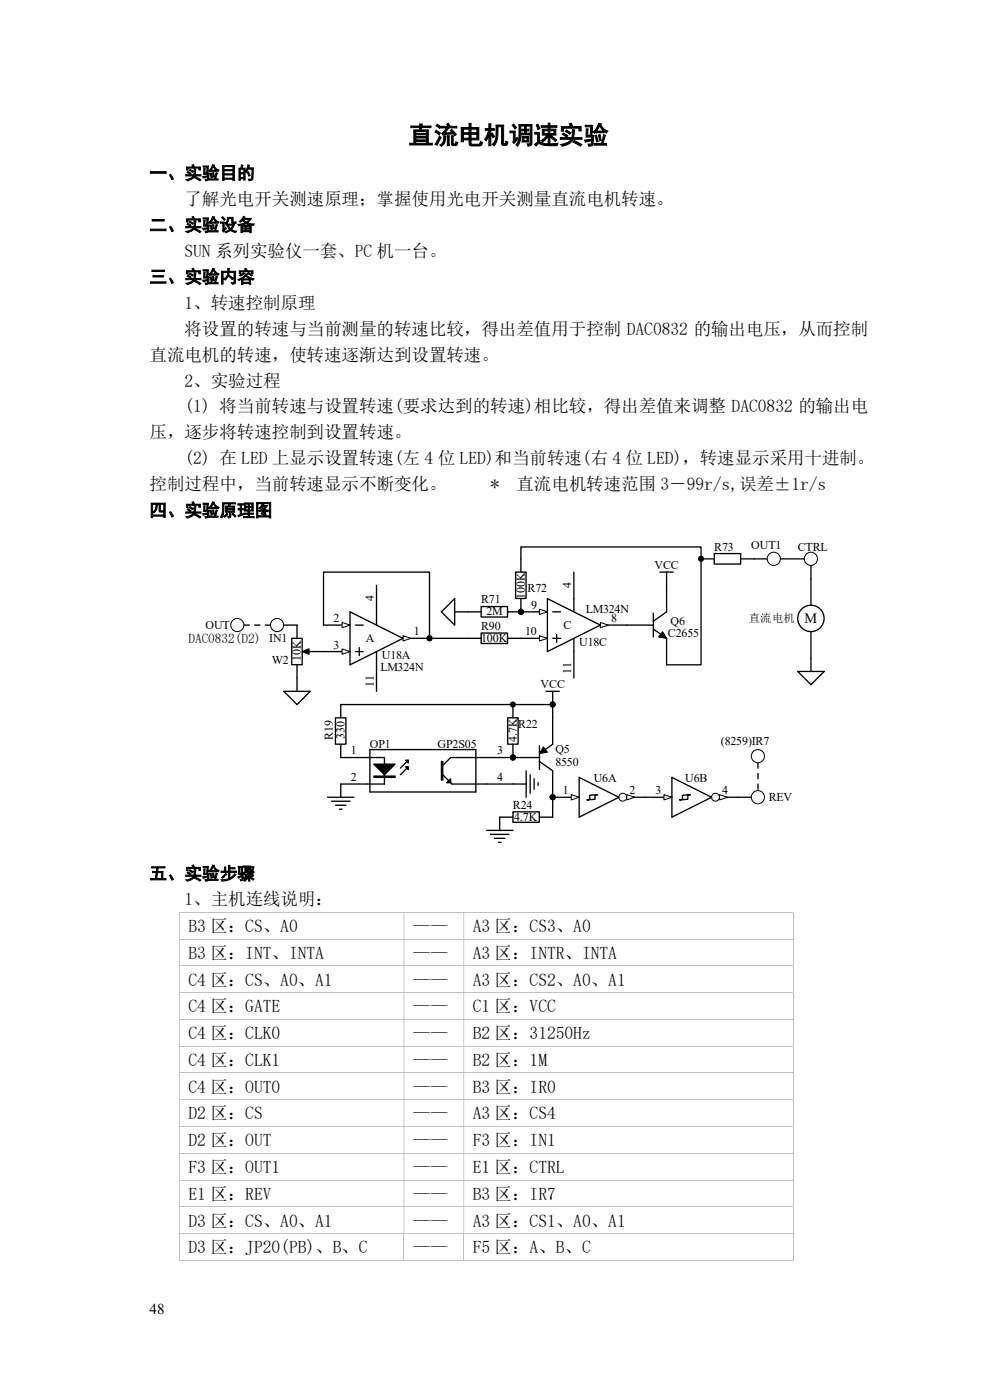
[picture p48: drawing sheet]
<svg xmlns="http://www.w3.org/2000/svg" width="210mm" height="297mm" viewBox="0 0 210 297" stroke-linecap="round" stroke-linejoin="round" font-family="sans-serif">
<defs><g id="words">
<text font-size="5.3" x="86.7" y="30.5">直流电机调速实验</text>
<g font-size="3.7">
<text x="31.7" y="38">一、实验目的</text>
<text x="39.1" y="43.5">了解光电开关测速原理；掌握使用光电开关测量直流电机转速。</text>
<text x="31.7" y="49">二、实验设备</text>
<text x="31.7" y="60">三、实验内容</text>
<text x="39.1" y="54.5">SUN 系列实验仪一套、PC 机一台。</text>
<text x="39.1" y="65.5">1、转速控制原理</text>
<text x="39.1" y="71">将设置的转速与当前测量的转速比较，得出差值用于控制 DAC0832 的输出电压，从而控制</text>
<text x="31.7" y="76.5">直流电机的转速，使转速逐渐达到设置转速。</text>
<text x="39.1" y="82">2、实验过程</text>
<text x="39.1" y="87.5">(1) 将当前转速与设置转速(要求达到的转速)相比较，得出差值来调整 DAC0832 的输出电</text>
<text x="31.7" y="93">压，逐步将转速控制到设置转速。</text>
<text x="39.1" y="98.5">(2) 在 LED 上显示设置转速(左 4 位 LED)和当前转速(右 4 位 LED)，转速显示采用十进制。</text>
<text x="31.7" y="104">控制过程中，当前转速显示不断变化。</text>
<text x="104" y="104">*</text>
<text x="109.6" y="104">直流电机转速范围 3－99r/s,误差±1r/s</text>
<text x="31.7" y="109.5">四、实验原理图</text>
<text x="31.7" y="186.6">五、实验步骤</text>
<text x="39.1" y="192.1">1、主机连线说明：</text>
<text x="40" y="197.7">B3 区：CS、A0</text>
<text x="87.6" y="197.7">——</text>
<text x="100.3" y="197.7">A3 区：CS3、A0</text>
<text x="40" y="203.4">B3 区：INT、INTA</text>
<text x="87.6" y="203.4">——</text>
<text x="100.3" y="203.4">A3 区：INTR、INTA</text>
<text x="40" y="209.1">C4 区：CS、A0、A1</text>
<text x="87.6" y="209.1">——</text>
<text x="100.3" y="209.1">A3 区：CS2、A0、A1</text>
<text x="40" y="214.8">C4 区：GATE</text>
<text x="87.6" y="214.8">——</text>
<text x="100.3" y="214.8">C1 区：VCC</text>
<text x="40" y="220.5">C4 区：CLK0</text>
<text x="87.6" y="220.5">——</text>
<text x="100.3" y="220.5">B2 区：31250Hz</text>
<text x="40" y="226.1">C4 区：CLK1</text>
<text x="87.6" y="226.1">——</text>
<text x="100.3" y="226.1">B2 区：1M</text>
<text x="40" y="231.8">C4 区：OUT0</text>
<text x="87.6" y="231.8">——</text>
<text x="100.3" y="231.8">B3 区：IR0</text>
<text x="40" y="237.5">D2 区：CS</text>
<text x="87.6" y="237.5">——</text>
<text x="100.3" y="237.5">A3 区：CS4</text>
<text x="40" y="243.2">D2 区：OUT</text>
<text x="87.6" y="243.2">——</text>
<text x="100.3" y="243.2">F3 区：IN1</text>
<text x="40" y="248.9">F3 区：OUT1</text>
<text x="87.6" y="248.9">——</text>
<text x="100.3" y="248.9">E1 区：CTRL</text>
<text x="40" y="254.6">E1 区：REV</text>
<text x="87.6" y="254.6">——</text>
<text x="100.3" y="254.6">B3 区：IR7</text>
<text x="40" y="260.2">D3 区：CS、A0、A1</text>
<text x="87.6" y="260.2">——</text>
<text x="100.3" y="260.2">A3 区：CS1、A0、A1</text>
<text x="40" y="265.9">D3 区：JP20(PB)、B、C</text>
<text x="87.6" y="265.9">——</text>
<text x="100.3" y="265.9">F5 区：A、B、C</text>
</g>
<text font-size="3.2" x="31.7" y="278.8">48</text>
<text font-size="3" x="170.6" y="132.2">M</text>
<text font-size="2.8" x="40" y="136.4">DAC0832(D2) IN1</text>
<g font-size="2.5">
<text x="151.5" y="116.8">R73</text>
<text x="159.4" y="116.5">OUT1</text>
<text x="169.2" y="116.8">CTRL</text>
<text x="111.9" y="125.5">R72</text>
<text x="121.2" y="124.8" transform="rotate(-90 121.2 124.8)">4</text>
<text x="138.9" y="120.7">VCC</text>
<text x="70.8" y="132">2</text>
<text x="79.3" y="127.5" transform="rotate(-90 79.3 127.5)">4</text>
<text x="102.1" y="128">R71</text>
<text x="103.2" y="130.6">2M</text>
<text x="111.3" y="127" transform="rotate(-90 111.3 127)">100K</text>
<text x="112.6" y="129.2">9</text>
<text x="124.3" y="130">LM324N</text>
<text x="129.6" y="132">8</text>
<text x="43.6" y="133.4">OUT</text>
<text x="70.8" y="137.6">3</text>
<text x="77.6" y="136.2">A</text>
<text x="87.8" y="134.8">1</text>
<text x="102.1" y="136.2">100K</text>
<text x="102.1" y="133.6">R90</text>
<text x="111.4" y="134.8">10</text>
<text x="119.5" y="133.4">C</text>
<text x="122.9" y="137">U18C</text>
<text x="141.7" y="135">C2655</text>
<text x="142.2" y="132.5">Q6</text>
<text x="57.7" y="141">W2</text>
<text x="63.8" y="140.2" transform="rotate(-90 63.8 140.2)">10K</text>
<text x="80.7" y="142.4">LM324N</text>
<text x="81" y="139.8">U18A</text>
<text x="121.2" y="143" transform="rotate(-90 121.2 143)">11</text>
<text x="79.3" y="145.8" transform="rotate(-90 79.3 145.8)">11</text>
<text x="114.7" y="146">VCC</text>
<text x="109.9" y="154.4">R22</text>
<text x="70.6" y="157.1" transform="rotate(-90 70.6 157.1)">R19</text>
<text x="73.1" y="156.8" transform="rotate(-90 73.1 156.8)">330</text>
<text x="74.4" y="160.1">1</text>
<text x="78.5" y="158.7">OP1</text>
<text x="92.8" y="158.7">GP2S05</text>
<text x="105.5" y="160.1">3</text>
<text x="109.6" y="157.4" transform="rotate(-90 109.6 157.4)">4.7K</text>
<text x="117.8" y="159.8">Q5</text>
<text x="153" y="158.1">(8259)IR7</text>
<text x="74.4" y="165.7">2</text>
<text x="105.5" y="165.7">4</text>
<text x="117.8" y="162.6">8550</text>
<text x="125.9" y="165.9">U6A</text>
<text x="145.3" y="165.9">U6B</text>
<text x="108.8" y="171.6">R24</text>
<text x="119.4" y="168.5">1</text>
<text x="133.6" y="168.5">2</text>
<text x="139.1" y="168.5">3</text>
<text x="153.2" y="168.5">4</text>
<text x="163.1" y="169.9">REV</text>
<text x="109.1" y="174.1">4.7K</text>
</g>
<text font-size="2.4" x="158.8" y="132">直流电机</text>
</g></defs>
<path d="M110.5 135.4h5.6M121.7 121.4v5.6M121.7 138.2v5.7" fill="none" stroke="#000" stroke-width=".28"/>
<path d="M114.4 134.9l1.7 .5-1.7 .6z" fill="#fff" stroke="#000" stroke-width=".21"/>
<path d="M110.5 129.8h5.6" fill="none" stroke="#000" stroke-width=".28"/>
<path d="M114.4 129.2l1.7 .6-1.7 .6z" fill="#fff" stroke="#000" stroke-width=".21"/>
<path d="M127.4 132.6h5.6" fill="none" stroke="#000" stroke-width=".28"/>
<path d="M127.4 132.1l1.6 .5-1.6 .6z" fill="#fff" stroke="#000" stroke-width=".21"/>
<g fill="none" stroke="#000" stroke-width=".28">
<path d="M110.5 118.6v2.8M148.7 118.6h2.8M151.5 117.4h5.6v2.3h-5.6zM157.1 118.6h5.7M99.3 129.8h2.8M99.3 135.4h2.8M102.1 128.7h5.6v2.2h-5.6zM102.1 134.3h5.6v2.2h-5.6zM107.7 135.4h2.8M109.4 121.4h2.2v5.6h-2.2zM110.5 127v2.8h-2.8M116.1 127l11.3 5.6-11.3 5.6z"/>
<path d="M117.2 129.8h1.7M117.2 135.4h1.7M118.1 134.6v1.7M121.7 127v2.8M121.7 135.4v2.8M133 132.6h5.6M138.6 133.5l2.8 1.9v5.6M138.6 130.1v5M140 121.4h2.8M141.4 121.4v8.4l-2.8 2"/>
</g>
<g fill="#000" stroke="#000" stroke-width=".21">
<path d="M140.6 134l.8 1.4-1.7-.3z"/>
<circle cx="148.7" cy="118.6" r=".53"/>
<circle cx="110.5" cy="129.8" r=".53"/>
</g>
<circle cx="164.2" cy="118.5" r="1.4" fill="#fff" stroke="#000" stroke-width=".21"/>
<path d="M60.2 132.6h2.8M96.5 127v5.6l-2.9-2.8zM96.5 129.8h2.8" fill="none" stroke="#000" stroke-width=".28"/>
<circle cx="58.8" cy="132.6" r="1.4" fill="#fff" stroke="#000" stroke-width=".21"/>
<path d="M110.5 118.6v-2.6h38.2v25h-7.3M68.6 132.6h5.7" fill="none" stroke="#000" stroke-width=".28"/>
<path d="M72.6 132.1l1.7 .5-1.7 .6z" fill="#fff" stroke="#000" stroke-width=".21"/>
<path d="M68.6 138.2h5.7" fill="none" stroke="#000" stroke-width=".28"/>
<path d="M72.6 137.7l1.7 .5-1.7 .6z" fill="#fff" stroke="#000" stroke-width=".21"/>
<path d="M85.5 135.4h5.6" fill="none" stroke="#000" stroke-width=".28"/>
<path d="M85.5 134.9l1.7 .5-1.7 .6z" fill="#fff" stroke="#000" stroke-width=".21"/>
<path d="M68.6 132.6v-11.2h22.5v14h8.2M74.3 129.8l11.2 5.6-11.2 5.6zM75.4 132.6h1.7M75.4 138.2h1.7M76.2 137.4v1.7M79.9 124.2v8.4M79.9 138.2v8.5M60.2 146.7h5.6l-2.8 2.8zM63 143.9v2.8M156.6 169.1h2.8" fill="none" stroke="#000" stroke-width=".28"/>
<circle cx="91.1" cy="135.4" r=".53" fill="#000" stroke="#000" stroke-width=".21"/>
<circle cx="160.8" cy="169.1" r="1.4" fill="#fff" stroke="#000" stroke-width=".21"/>
<path d="M172 120v2.8" fill="none" stroke="#000" stroke-width=".28"/>
<circle cx="172" cy="118.5" r="1.4" fill="#fff" stroke="#000" stroke-width=".21"/>
<g fill="none" stroke="#000" stroke-width=".28">
<path d="M71.2 152.3h2.2v5.6h-2.2zM72.3 149.5v2.8M72.3 157.9v2.8M107.7 152.3h2.2v5.6h-2.2zM108.8 149.5v2.8M108.8 157.9v2.8h5.6M114.4 158.2v5M117.2 152.3v5.6l-1.9 1.4M106 173.4h2.8M108.8 172.2h5.6v2.3h-5.6zM114.4 173.4h2.8M114.4 161.6l2.8 1.9v5.6"/>
<path d="M136.9 169.1h5.6"/>
</g>
<g fill="#000" stroke="#000" stroke-width=".21">
<path d="M115.3 158.5l.8 1.1-1.7 .3z"/>
<circle cx="108.8" cy="149.5" r=".53"/>
<circle cx="108.8" cy="160.7" r=".53"/>
<circle cx="117.2" cy="169.1" r=".53"/>
</g>
<path d="M140.8 168.6l1.7 .5-1.7 .6z" fill="#fff" stroke="#000" stroke-width=".21"/>
<path d="M151 169.1h5.6" fill="none" stroke="#000" stroke-width=".28"/>
<g fill="#fff" stroke="#000" stroke-width=".21">
<path d="M152.6 168.6l1.7 .5-1.7 .6z"/>
<circle cx="151.8" cy="169.1" r=".84"/>
</g>
<path d="M117.2 169.1h5.7M142.5 164.9l8.5 4.2-8.5 4.3zM144.8 168.7l1.7-.1-.6 .1v.9l-1.7 .1 .6-.1z" fill="none" stroke="#000" stroke-width=".28"/>
<path d="M121.2 168.6l1.7 .5-1.7 .6z" fill="#fff" stroke="#000" stroke-width=".21"/>
<path d="M131.3 169.1h5.6" fill="none" stroke="#000" stroke-width=".28"/>
<g fill="#fff" stroke="#000" stroke-width=".21">
<path d="M133 168.6l1.7 .5-1.7 .6z"/>
<circle cx="132.1" cy="169.1" r=".84"/>
</g>
<g fill="none" stroke="#000" stroke-width=".28">
<path d="M165.6 118.6h5M172 122.8v5.6M172 134v8.4M72.3 149.5h44.9v2.8M78.5 159h22.4v9h-22.4zM115.8 146.7h2.8M117.2 146.7v2.8M169.2 142.4h5.6l-2.8 2.9zM69.5 169.1h5.6M70.3 170h4M71.2 170.8h2.2M72 171.7h.6"/>
<path d="M72.3 160.7h9.3v5.6h-9.3v2.8M86.6 162.7l-1.7 1.7M86.6 161.3l-1.7 1.7M93.9 164.4l2 1.9h15.7M103.2 176.2h5.6M104 177h4M104.9 177.9h2.2M105.7 178.7h.6M106 173.4v2.8M108.8 160.7h-13.2l-1.7 1.7M111.6 163.5v5.6M112.5 164.4v3.9"/>
<path d="M113.3 165.2v2.3M114.2 166.1v.5M117.2 169.1v4.3M122.9 164.9l8.4 4.2-8.4 4.3zM125.1 168.7l1.7-.1-.6 .1v.9l-1.7 .1 .6-.1z"/>
<circle cx="172" cy="131.2" r="2.8"/>
</g>
<g fill="#000" stroke="#000" stroke-width=".21">
<circle cx="117.2" cy="149.5" r=".53"/>
<circle cx="108.8" cy="160.7" r=".53"/>
<circle cx="117.2" cy="169.1" r=".53"/>
</g>
<g fill="#000" stroke="#000" stroke-width=".28">
<path d="M79.3 162.1h4.5l-2.2 2.3zM86.1 161.3h.5v.5zM86.1 162.7h.5v.5zM94.8 166.1l.8-.9v.9z"/>
<path d="M79.3 164.6h4.5v.3h-4.5z" fill-rule="evenodd"/>
<path d="M93.6 161.6h.3v3.9h-.3z" fill-rule="evenodd"/>
</g>
<circle cx="160.8" cy="160.4" r="1.4" fill="#fff" stroke="#000" stroke-width=".21"/>
<path d="M160.8 161.8v1.2M160.8 164.1v1.1M160.8 166.3v1.2" fill="none" stroke="#000" stroke-width=".28"/>
<circle cx="50.3" cy="132.6" r="1.4" fill="#fff" stroke="#000" stroke-width=".21"/>
<path d="M51.8 132.6h1.1M54 132.6h1.1M56.3 132.6h1.1M61.9 135.4h2.2v5.6h-2.2zM63 132.6v2.8M64.4 138.2h4.2M63 141v2.9" fill="none" stroke="#000" stroke-width=".28"/>
<path d="M64.1 138.2l1.4-.5v1.1z" fill="#000" stroke="#000" stroke-width=".28"/>
<path d="M38 193.5h130.1" fill="none" stroke="#c0c0c0" stroke-width=".21"/>
<path d="M168.1 193.5h.2v.1h-.2zM38 193.6h.1v5.5h-.1zM85.6 193.6h.2v5.5h-.2zM98.3 193.6h.2v5.5h-.2z" fill-rule="evenodd" fill="#c0c0c0"/>
<path d="M38 199.2h130.1M168.2 193.6v5.5" fill="none" stroke="#c0c0c0" stroke-width=".21"/>
<path d="M168.1 199.1h.2v.2h-.2zM38 199.3h.1v5.5h-.1zM85.6 199.3h.2v5.5h-.2zM98.3 199.3h.2v5.5h-.2z" fill-rule="evenodd" fill="#c0c0c0"/>
<path d="M168.2 199.3v5.5M38 204.9h130.1" fill="none" stroke="#c0c0c0" stroke-width=".21"/>
<path d="M168.1 204.8h.2v.2h-.2zM38 205h.1v5.5h-.1zM85.6 205h.2v5.5h-.2zM98.3 205h.2v5.5h-.2z" fill-rule="evenodd" fill="#c0c0c0"/>
<path d="M38 210.6h130.1M168.2 205v5.5" fill="none" stroke="#c0c0c0" stroke-width=".21"/>
<path d="M168.1 210.5h.2v.2h-.2zM38 210.7h.1v5.5h-.1zM85.6 210.7h.2v5.5h-.2zM98.3 210.7h.2v5.5h-.2z" fill-rule="evenodd" fill="#c0c0c0"/>
<path d="M38 216.3h130.1M168.2 210.7v5.5" fill="none" stroke="#c0c0c0" stroke-width=".21"/>
<path d="M168.1 216.2h.2v.2h-.2zM38 216.4h.1v5.5h-.1zM85.6 216.4h.2v5.5h-.2zM98.3 216.4h.2v5.5h-.2z" fill-rule="evenodd" fill="#c0c0c0"/>
<path d="M168.2 216.4v5.5M38 222h130.1" fill="none" stroke="#c0c0c0" stroke-width=".21"/>
<path d="M168.1 221.9h.2v.1h-.2zM38 222h.1v5.5h-.1zM85.6 222h.2v5.5h-.2zM98.3 222h.2v5.5h-.2z" fill-rule="evenodd" fill="#c0c0c0"/>
<path d="M38 227.6h130.1M168.2 222v5.5" fill="none" stroke="#c0c0c0" stroke-width=".21"/>
<path d="M168.1 227.5h.2v.2h-.2zM38 227.7h.1v5.5h-.1zM85.6 227.7h.2v5.5h-.2zM98.3 227.7h.2v5.5h-.2z" fill-rule="evenodd" fill="#c0c0c0"/>
<path d="M38 233.3h130.1M168.2 227.7v5.5" fill="none" stroke="#c0c0c0" stroke-width=".21"/>
<path d="M168.1 233.2h.2v.2h-.2zM38 233.4h.1v5.5h-.1zM85.6 233.4h.2v5.5h-.2zM98.3 233.4h.2v5.5h-.2z" fill-rule="evenodd" fill="#c0c0c0"/>
<path d="M38 239h130.1M168.2 233.4v5.5" fill="none" stroke="#c0c0c0" stroke-width=".21"/>
<path d="M168.1 238.9h.2v.2h-.2zM38 239.1h.1v5.5h-.1zM85.6 239.1h.2v5.5h-.2zM98.3 239.1h.2v5.5h-.2z" fill-rule="evenodd" fill="#c0c0c0"/>
<path d="M168.2 239.1v5.5M38 244.6h130.1" fill="none" stroke="#c0c0c0" stroke-width=".21"/>
<path d="M168.1 244.6h.2v.1h-.2zM38 244.7h.1v5.6h-.1zM85.6 244.7h.2v5.6h-.2zM98.3 244.7h.2v5.6h-.2z" fill-rule="evenodd" fill="#c0c0c0"/>
<path d="M38 250.4h130.1M168.2 244.7v5.6" fill="none" stroke="#c0c0c0" stroke-width=".21"/>
<path d="M168.1 250.3h.2v.1h-.2zM38 250.4h.1v5.5h-.1zM85.6 250.4h.2v5.5h-.2zM98.3 250.4h.2v5.5h-.2z" fill-rule="evenodd" fill="#c0c0c0"/>
<path d="M38 256h130.1M168.2 250.4v5.5" fill="none" stroke="#c0c0c0" stroke-width=".21"/>
<path d="M168.1 255.9h.2v.2h-.2zM38 256.1h.1v5.5h-.1zM85.6 256.1h.2v5.5h-.2zM98.3 256.1h.2v5.5h-.2z" fill-rule="evenodd" fill="#c0c0c0"/>
<path d="M168.2 256.1v5.5M38 261.7h130.1" fill="none" stroke="#c0c0c0" stroke-width=".21"/>
<path d="M168.1 261.6h.2v.2h-.2z" fill="#c0c0c0"/>
<path d="M38 267.4h47.6M38.1 261.8v5.7M85.7 261.8v5.7M85.8 267.4h12.5M98.4 261.8v5.7M98.5 267.4h69.6M168.2 261.8v5.7" fill="none" stroke="#c0c0c0" stroke-width=".21"/>
<path d="M168.1 267.3h.2v.2h-.2z" fill="#c0c0c0"/>
<use href="#words"/>
</svg>
